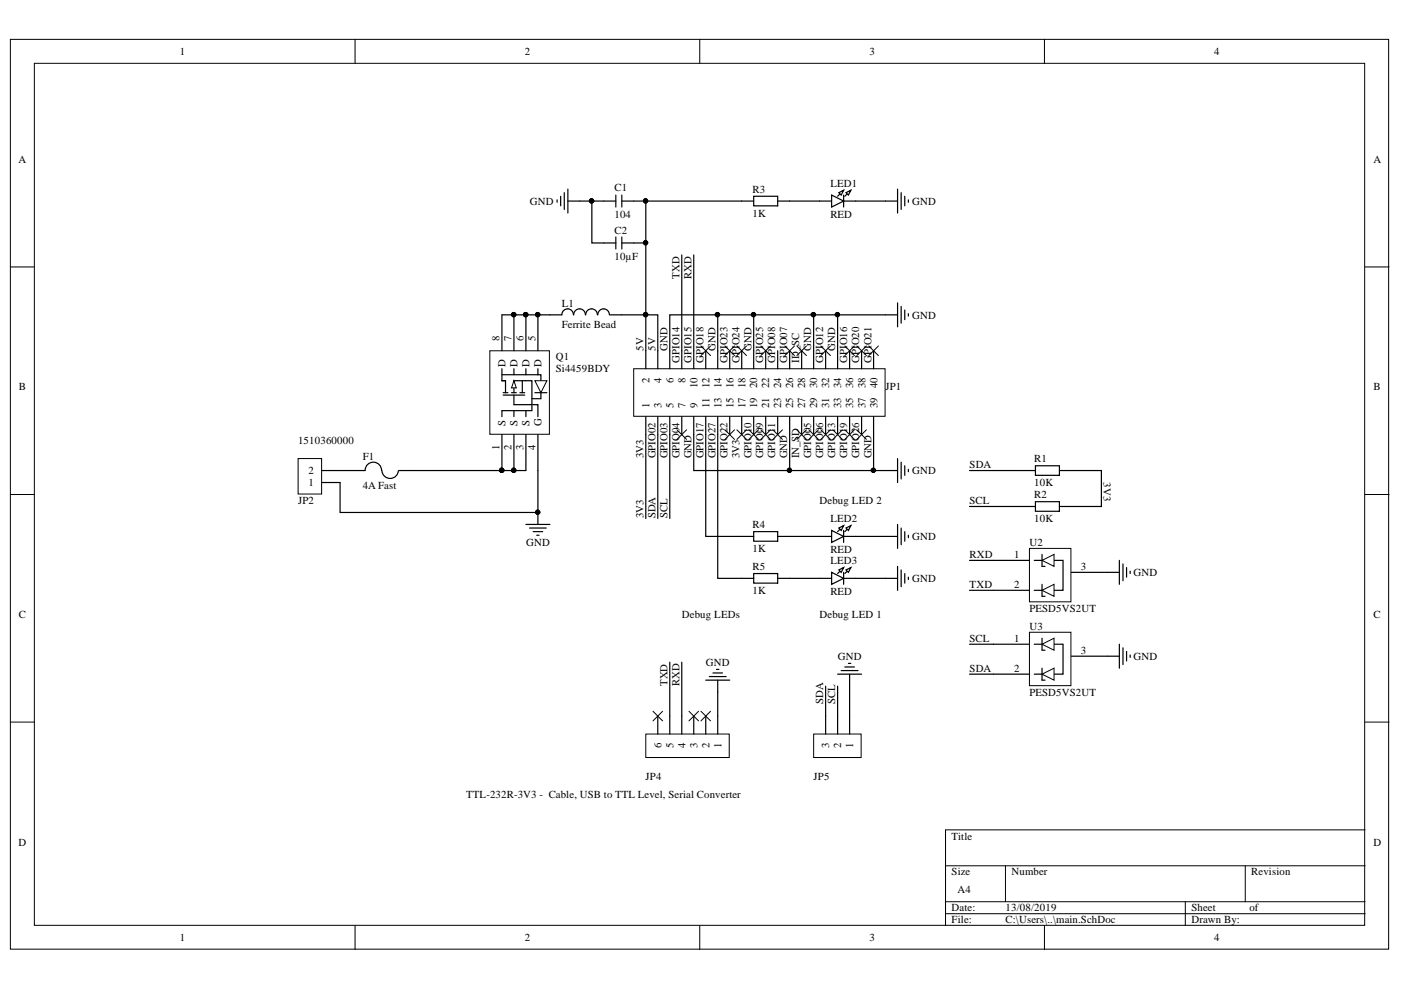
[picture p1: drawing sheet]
<svg xmlns="http://www.w3.org/2000/svg" width="297mm" height="210mm" viewBox="0 0 297 210" stroke-linecap="round" stroke-linejoin="round" font-family="sans-serif">
<defs><g id="words">
<g font-size="2.3">
<text x="38.2" y="11.7">1</text>
<text x="111.2" y="11.7">2</text>
<text x="184.3" y="11.7">3</text>
<text x="257.4" y="11.7">4</text>
<text x="3.9" y="34.5">A</text>
<text x="291.2" y="34.5">A</text>
<text x="130.3" y="40.6">C1</text>
<text x="159.6" y="40.8">R3</text>
<text x="176" y="39.6">LED1</text>
<text x="112.3" y="43.4">GND</text>
<text x="130.3" y="46.2">104</text>
<text x="159.6" y="46">1K</text>
<text x="176" y="46.2">RED</text>
<text x="193.4" y="43.4">GND</text>
<text x="130.3" y="49.5">C2</text>
<text x="130.3" y="55.1">10µF</text>
<text x="144.1" y="59.2" transform="rotate(-90 144.1 59.2)">TXD</text>
<text x="146.6" y="59.2" transform="rotate(-90 146.6 59.2)">RXD</text>
<text x="119.1" y="65">L1</text>
<text x="119.1" y="69.6">Ferrite Bead</text>
<text x="193.4" y="67.5">GND</text>
<text x="105.9" y="72.4" transform="rotate(-90 105.9 72.4)">8</text>
<text x="107.2" y="77.8" transform="rotate(-90 107.2 77.8)">D</text>
<text x="108.5" y="72.4" transform="rotate(-90 108.5 72.4)">7</text>
<text x="109.7" y="77.8" transform="rotate(-90 109.7 77.8)">D</text>
<text x="111" y="72.4" transform="rotate(-90 111 72.4)">6</text>
<text x="112.3" y="77.8" transform="rotate(-90 112.3 77.8)">D</text>
<text x="113.5" y="72.4" transform="rotate(-90 113.5 72.4)">5</text>
<text x="114.8" y="77.8" transform="rotate(-90 114.8 77.8)">D</text>
<text x="117.8" y="76.4">Q1</text>
<text x="136.5" y="74.4" transform="rotate(-90 136.5 74.4)">5V</text>
<text x="139" y="74.4" transform="rotate(-90 139 74.4)">5V</text>
<text x="141.5" y="74.4" transform="rotate(-90 141.5 74.4)">GND</text>
<text x="144.1" y="76.9" transform="rotate(-90 144.1 76.9)">GPIO14</text>
<text x="146.6" y="76.9" transform="rotate(-90 146.6 76.9)">GPIO15</text>
<text x="149.1" y="76.9" transform="rotate(-90 149.1 76.9)">GPIO18</text>
<text x="151.7" y="74.4" transform="rotate(-90 151.7 74.4)">GND</text>
<text x="154.2" y="76.9" transform="rotate(-90 154.2 76.9)">GPIO23</text>
<text x="156.8" y="76.9" transform="rotate(-90 156.8 76.9)">GPIO24</text>
<text x="159.3" y="74.4" transform="rotate(-90 159.3 74.4)">GND</text>
<text x="161.8" y="76.9" transform="rotate(-90 161.8 76.9)">GPIO25</text>
<text x="164.4" y="76.9" transform="rotate(-90 164.4 76.9)">GPIO08</text>
<text x="166.9" y="76.9" transform="rotate(-90 166.9 76.9)">GPIO07</text>
<text x="169.4" y="76.9" transform="rotate(-90 169.4 76.9)">ID_SC</text>
<text x="172" y="74.4" transform="rotate(-90 172 74.4)">GND</text>
<text x="174.5" y="76.9" transform="rotate(-90 174.5 76.9)">GPIO12</text>
<text x="177.1" y="74.4" transform="rotate(-90 177.1 74.4)">GND</text>
<text x="179.6" y="76.9" transform="rotate(-90 179.6 76.9)">GPIO16</text>
<text x="182.1" y="76.9" transform="rotate(-90 182.1 76.9)">GPIO20</text>
<text x="184.8" y="76.9" transform="rotate(-90 184.8 76.9)">GPIO21</text>
<text x="4" y="82.8">B</text>
<text x="117.8" y="78.9">Si4459BDY</text>
<text x="137.7" y="81.1" transform="rotate(-90 137.7 81.1)">2</text>
<text x="140.3" y="81.1" transform="rotate(-90 140.3 81.1)">4</text>
<text x="142.8" y="81.1" transform="rotate(-90 142.8 81.1)">6</text>
<text x="145.3" y="81.1" transform="rotate(-90 145.3 81.1)">8</text>
<text x="147.9" y="82.2" transform="rotate(-90 147.9 82.2)">10</text>
<text x="150.4" y="82.2" transform="rotate(-90 150.4 82.2)">12</text>
<text x="153" y="82.2" transform="rotate(-90 153 82.2)">14</text>
<text x="155.5" y="82.2" transform="rotate(-90 155.5 82.2)">16</text>
<text x="158" y="82.2" transform="rotate(-90 158 82.2)">18</text>
<text x="160.6" y="82.2" transform="rotate(-90 160.6 82.2)">20</text>
<text x="163.1" y="82.2" transform="rotate(-90 163.1 82.2)">22</text>
<text x="165.6" y="82.2" transform="rotate(-90 165.6 82.2)">24</text>
<text x="168.2" y="82.2" transform="rotate(-90 168.2 82.2)">26</text>
<text x="170.7" y="82.2" transform="rotate(-90 170.7 82.2)">28</text>
<text x="173.3" y="82.2" transform="rotate(-90 173.3 82.2)">30</text>
<text x="175.8" y="82.2" transform="rotate(-90 175.8 82.2)">32</text>
<text x="178.3" y="82.2" transform="rotate(-90 178.3 82.2)">34</text>
<text x="180.9" y="82.2" transform="rotate(-90 180.9 82.2)">36</text>
<text x="183.5" y="82.2" transform="rotate(-90 183.5 82.2)">38</text>
<text x="186" y="82.2" transform="rotate(-90 186 82.2)">40</text>
<text x="187.7" y="82.8">JP1</text>
<text x="291.2" y="82.8">B</text>
<text x="137.7" y="86.6" transform="rotate(-90 137.7 86.6)">1</text>
<text x="140.3" y="86.6" transform="rotate(-90 140.3 86.6)">3</text>
<text x="142.8" y="86.6" transform="rotate(-90 142.8 86.6)">5</text>
<text x="145.3" y="86.6" transform="rotate(-90 145.3 86.6)">7</text>
<text x="147.9" y="86.6" transform="rotate(-90 147.9 86.6)">9</text>
<text x="150.4" y="86.6" transform="rotate(-90 150.4 86.6)">11</text>
<text x="153" y="86.6" transform="rotate(-90 153 86.6)">13</text>
<text x="155.5" y="86.6" transform="rotate(-90 155.5 86.6)">15</text>
<text x="158" y="86.6" transform="rotate(-90 158 86.6)">17</text>
<text x="160.6" y="86.6" transform="rotate(-90 160.6 86.6)">19</text>
<text x="163.1" y="86.6" transform="rotate(-90 163.1 86.6)">21</text>
<text x="165.6" y="86.6" transform="rotate(-90 165.6 86.6)">23</text>
<text x="168.2" y="86.6" transform="rotate(-90 168.2 86.6)">25</text>
<text x="170.7" y="86.6" transform="rotate(-90 170.7 86.6)">27</text>
<text x="173.3" y="86.6" transform="rotate(-90 173.3 86.6)">29</text>
<text x="175.8" y="86.6" transform="rotate(-90 175.8 86.6)">31</text>
<text x="178.3" y="86.6" transform="rotate(-90 178.3 86.6)">33</text>
<text x="180.9" y="86.6" transform="rotate(-90 180.9 86.6)">35</text>
<text x="183.5" y="86.6" transform="rotate(-90 183.5 86.6)">37</text>
<text x="186" y="86.6" transform="rotate(-90 186 86.6)">39</text>
<text x="63.2" y="94.2">1510360000</text>
<text x="105.9" y="95.3" transform="rotate(-90 105.9 95.3)">1</text>
<text x="107.2" y="90.4" transform="rotate(-90 107.2 90.4)">S</text>
<text x="108.5" y="95.3" transform="rotate(-90 108.5 95.3)">2</text>
<text x="109.7" y="90.4" transform="rotate(-90 109.7 90.4)">S</text>
<text x="111" y="95.3" transform="rotate(-90 111 95.3)">3</text>
<text x="112.3" y="90.4" transform="rotate(-90 112.3 90.4)">S</text>
<text x="113.5" y="95.3" transform="rotate(-90 113.5 95.3)">4</text>
<text x="114.8" y="90.4" transform="rotate(-90 114.8 90.4)">G</text>
<text x="65.4" y="100.5">2</text>
<text x="76.9" y="97.5">F1</text>
<text x="136.5" y="97.2" transform="rotate(-90 136.5 97.2)">3V3</text>
<text x="139" y="97.2" transform="rotate(-90 139 97.2)">GPIO02</text>
<text x="141.5" y="97.2" transform="rotate(-90 141.5 97.2)">GPIO03</text>
<text x="144.1" y="97.2" transform="rotate(-90 144.1 97.2)">GPIO04</text>
<text x="146.6" y="97.2" transform="rotate(-90 146.6 97.2)">GND</text>
<text x="149.1" y="97.2" transform="rotate(-90 149.1 97.2)">GPIO17</text>
<text x="151.7" y="97.2" transform="rotate(-90 151.7 97.2)">GPIO27</text>
<text x="154.2" y="97.2" transform="rotate(-90 154.2 97.2)">GPIO22</text>
<text x="156.8" y="97.2" transform="rotate(-90 156.8 97.2)">3V3</text>
<text x="159.3" y="97.2" transform="rotate(-90 159.3 97.2)">GPIO10</text>
<text x="161.8" y="97.2" transform="rotate(-90 161.8 97.2)">GPIO09</text>
<text x="164.4" y="97.2" transform="rotate(-90 164.4 97.2)">GPIO11</text>
<text x="166.9" y="97.2" transform="rotate(-90 166.9 97.2)">GND</text>
<text x="169.4" y="97.2" transform="rotate(-90 169.4 97.2)">IN_SD</text>
<text x="172" y="97.2" transform="rotate(-90 172 97.2)">GPIO05</text>
<text x="174.5" y="97.2" transform="rotate(-90 174.5 97.2)">GPIO06</text>
<text x="177.1" y="97.2" transform="rotate(-90 177.1 97.2)">GPIO13</text>
<text x="179.6" y="97.2" transform="rotate(-90 179.6 97.2)">GPIO19</text>
<text x="182.1" y="97.2" transform="rotate(-90 182.1 97.2)">GPIO26</text>
<text x="184.8" y="97.2" transform="rotate(-90 184.8 97.2)">GND</text>
<text x="193.4" y="100.5">GND</text>
<text x="205.6" y="99.2">SDA</text>
<text x="219.3" y="98">R1</text>
<text x="63.2" y="106.9">JP2</text>
<text x="65.4" y="103">1</text>
<text x="76.9" y="103.6">4A Fast</text>
<text x="173.8" y="106.9">Debug LED 2</text>
<text x="205.6" y="106.9">SCL</text>
<text x="219.3" y="103">10K</text>
<text x="219.3" y="105.7">R2</text>
<text x="234" y="102.3" transform="rotate(90 234 102.3)">3V3</text>
<text x="136.5" y="109.9" transform="rotate(-90 136.5 109.9)">3V3</text>
<text x="139" y="109.9" transform="rotate(-90 139 109.9)">SDA</text>
<text x="141.5" y="109.9" transform="rotate(-90 141.5 109.9)">SCL</text>
<text x="159.6" y="112">R4</text>
<text x="176" y="110.7">LED2</text>
<text x="219.3" y="110.7">10K</text>
<text x="111.6" y="115.8">GND</text>
<text x="159.6" y="117.1">1K</text>
<text x="176" y="117.3">RED</text>
<text x="176" y="119.6">LED3</text>
<text x="193.4" y="114.5">GND</text>
<text x="205.6" y="118.3">RXD</text>
<text x="215" y="118.3">1</text>
<text x="218.3" y="115.8">U2</text>
<text x="159.6" y="120.9">R5</text>
<text x="159.6" y="125.9">1K</text>
<text x="193.4" y="123.4">GND</text>
<text x="205.6" y="124.7">TXD</text>
<text x="215" y="124.7">2</text>
<text x="229.2" y="120.9">3</text>
<text x="240.3" y="122.1">GND</text>
<text x="4" y="131">C</text>
<text x="144.6" y="131">Debug LEDs</text>
<text x="173.8" y="131">Debug LED 1</text>
<text x="176" y="126.2">RED</text>
<text x="218.3" y="129.7">PESD5VS2UT</text>
<text x="291.2" y="131">C</text>
<text x="205.6" y="136.1">SCL</text>
<text x="215" y="136.1">1</text>
<text x="218.3" y="133.6">U3</text>
<text x="149.7" y="141.2">GND</text>
<text x="177.7" y="139.9">GND</text>
<text x="205.6" y="142.4">SDA</text>
<text x="215" y="142.4">2</text>
<text x="229.2" y="138.6">3</text>
<text x="240.3" y="139.9">GND</text>
<text x="141.5" y="145.5" transform="rotate(-90 141.5 145.5)">TXD</text>
<text x="144.1" y="145.5" transform="rotate(-90 144.1 145.5)">RXD</text>
<text x="174.5" y="149.3" transform="rotate(-90 174.5 149.3)">SDA</text>
<text x="177.1" y="149.3" transform="rotate(-90 177.1 149.3)">SCL</text>
<text x="218.3" y="147.5">PESD5VS2UT</text>
<text x="140.3" y="158.6" transform="rotate(-90 140.3 158.6)">6</text>
<text x="142.8" y="158.6" transform="rotate(-90 142.8 158.6)">5</text>
<text x="145.3" y="158.6" transform="rotate(-90 145.3 158.6)">4</text>
<text x="147.9" y="158.6" transform="rotate(-90 147.9 158.6)">3</text>
<text x="150.4" y="158.6" transform="rotate(-90 150.4 158.6)">2</text>
<text x="153" y="158.6" transform="rotate(-90 153 158.6)">1</text>
<text x="175.8" y="158.6" transform="rotate(-90 175.8 158.6)">3</text>
<text x="178.3" y="158.6" transform="rotate(-90 178.3 158.6)">2</text>
<text x="180.9" y="158.6" transform="rotate(-90 180.9 158.6)">1</text>
<text x="136.9" y="165.3">JP4</text>
<text x="172.5" y="165.3">JP5</text>
<text x="98.8" y="169.1">TTL-232R-3V3 - Cable, USB to TTL Level, Serial Converter</text>
<text x="3.9" y="179.3">D</text>
<text x="201.8" y="178">Title</text>
<text x="291.2" y="179.3">D</text>
<text x="201.8" y="185.6">Size</text>
<text x="214.5" y="185.6">Number</text>
<text x="265.3" y="185.6">Revision</text>
<text x="203" y="189.4">A4</text>
<text x="201.8" y="193.2">Date:</text>
<text x="201.8" y="195.8">File:</text>
<text x="213.2" y="193.2">13/08/2019</text>
<text x="213.2" y="195.8">C:\Users\..\main.SchDoc</text>
<text x="252.6" y="193.2">Sheet</text>
<text x="252.6" y="195.8">Drawn By:</text>
<text x="264.9" y="193.2">of</text>
<text x="38.2" y="199.6">1</text>
<text x="111.2" y="199.6">2</text>
<text x="184.3" y="199.6">3</text>
<text x="257.4" y="199.6">4</text>
</g>
</g></defs>
<g fill="#fff" stroke="#000" stroke-width=".21">
<path d="M2.2 8.3h292.2v192.9h-292.2z"/>
<path d="M7.3 13.4h282v182.8h-282z"/>
</g>
<g fill="none" stroke="#000" stroke-width=".21">
<path d="M75.3 8.3v5.1M148.4 8.3v5.1M221.4 8.3v5.1M2.2 56.6h5.1M289.4 56.6h5.1M2.2 104.8h5.1M289.4 104.8h5.1M2.2 153.1h5.1M289.4 153.1h5.1M289.4 176h-88.9v20.3M75.3 196.3v5M148.4 196.3v5"/>
<path d="M200.5 183.6h88.9M200.5 191.2h88.9M200.5 193.7h88.9M213.2 183.6v7.6M221.4 196.3v5M251.3 191.2v5.1M264 183.6v7.6"/>
</g>
<path d="M63.2 97.2h5v7.5h-5z" fill="#fff" stroke="#000" stroke-width=".21"/>
<g fill="none" stroke="#000" stroke-width=".25">
<path d="M187.8 66.8h2.5M190.3 64.2v5.1M191.1 65v3.5M191.8 65.7v2.1M192.6 66.5v.5M68.3 99.8h9.1M77.4 99.7a1.74 1.74 0 0 1 1.8-1.7 1.74 1.74 0 0 1 1.7 1.8M81 99.8a1.74 1.74 0 0 0 1.7 1.6 1.74 1.74 0 0 0 1.8-1.6M84.6 99.8h5.3M187.8 99.8h2.5M190.3 97.2v5.1M191.1 98v3.5"/>
<path d="M191.8 98.8v2M192.6 99.5v.5M68.3 102.3h3.8"/>
</g>
<g fill="none" stroke="#000" stroke-width=".21">
<path d="M148.6 73.4l2 2M150.6 73.4l-2 2M161.3 73.4l2.1 2M163.4 73.4l-2.1 2M166.4 73.4l2 2M168.4 73.4l-2 2M168.9 73.4l2.1 2M171 73.4l-2.1 2M174 73.4l2.1 2M176.1 73.4l-2.1 2M179.1 73.4l2.1 2M181.2 73.4l-2.1 2"/>
<path d="M181.7 73.4l2 2M183.7 73.4l-2 2M184.2 73.4l2 2M186.2 73.4l-2 2M156.2 91.1l2.1 2.1M158.3 91.1l-2.1 2.1M168.9 91.1l2.1 2.1M171 91.1l-2.1 2.1M174 91.1l2.1 2.1M176.1 91.1l-2.1 2.1M176.6 91.1l2 2.1M178.6 91.1l-2 2.1"/>
<path d="M179.1 91.1l2.1 2.1M181.2 91.1l-2.1 2.1M181.7 91.1l2 2.1M183.7 91.1l-2 2.1"/>
</g>
<path d="M134.4 78.2h53.3v10.1h-53.3z" fill="#fff" stroke="#000" stroke-width=".21"/>
<g fill="none" stroke="#000" stroke-width=".25">
<path d="M136.9 74.4v3.8M139.5 74.4v3.8M142 74.4v3.8M144.5 74.4v3.8M147.1 74.4v3.8M149.6 74.4v3.8M152.2 74.4v3.8M154.7 74.4v3.8M157.3 74.4v3.8M159.8 74.4v3.8M162.3 74.4v3.8M164.9 74.4v3.8"/>
<path d="M167.4 74.4v3.8M170 74.4v3.8M172.5 74.4v3.8M175.1 74.4v3.8M177.6 74.4v3.8M180.1 74.4v3.8M182.7 74.4v3.8M185.2 74.4v3.8M136.9 88.3v3.8M139.5 88.3v3.8M142 88.3v3.8M144.5 88.3v3.8"/>
<path d="M147.1 88.3v3.8M149.6 88.3v3.8M152.2 88.3v3.8M154.7 88.3v3.8M157.3 88.3v3.8M159.8 88.3v3.8M162.3 88.3v3.8M164.9 88.3v3.8M167.4 88.3v3.8M170 88.3v3.8M172.5 88.3v3.8M175.1 88.3v3.8"/>
<path d="M177.6 88.3v3.8M180.1 88.3v3.8M182.7 88.3v3.8M185.2 88.3v3.8"/>
</g>
<g fill="none" stroke="#000" stroke-width=".21">
<path d="M153.7 73.4l2 2M155.7 73.4l-2 2M156.2 73.4l2.1 2M158.3 73.4l-2.1 2M153.7 91.1l2 2.1M155.7 91.1l-2 2.1M158.8 91.1l2 2.1M160.8 91.1l-2 2.1M161.3 91.1l2.1 2.1M163.4 91.1l-2.1 2.1M163.9 91.1l2 2.1M165.9 91.1l-2 2.1"/>
<path d="M171.5 91.1l2 2.1M173.5 91.1l-2 2.1"/>
</g>
<path d="M103.9 74.4h12.6v17.7h-12.6z" fill="#fff" stroke="#000" stroke-width=".21"/>
<g fill="none" stroke="#000" stroke-width=".25">
<path d="M106.4 78.2v2.5h.8v2.6M106.4 66.8v7.6M109 66.8v7.6M109 78.2v1.3M111.5 66.8v7.6M111.5 78.2v1.3M114 66.8v7.6M114 78.2v1.3h-7.6M106.4 92.1v7.7M106.7 83.8h4.5M106.7 83.3h1M108.5 83.3h1"/>
<path d="M109 83.8v2h5v2.5M109 83.3v-2.6h3.8v6.4h-6.4v1.2M109 87.1v1.2M109 92.1v7.7M110.2 83.3h1M110.7 80.7v2.6M111.5 87.1v1.2M111.5 92.1v7.7M114 92.1v7.7"/>
</g>
<g fill="#000" stroke="#000" stroke-width=".21">
<circle cx="108.9" cy="66.7" r=".46"/>
<circle cx="111.4" cy="66.7" r=".46"/>
<circle cx="114" cy="66.7" r=".46"/>
<circle cx="106.4" cy="99.7" r=".46"/>
<circle cx="108.9" cy="99.7" r=".46"/>
</g>
<path d="M109 80.7l.5 1.5h-1z" fill="#fff"/>
<path d="M109 80.7l.5 1.5h-1z" fill="none" stroke="#000" stroke-width=".21"/>
<path d="M114 79.5h.7v1.2M113.4 83.3h2.6M114.7 83.3v1.2h-1.9" fill="none" stroke="#000" stroke-width=".25"/>
<path d="M113.4 80.7h2.6l-1.3 2.6z" fill="#fff"/>
<path d="M113.4 80.7h2.6l-1.3 2.6z" fill="none" stroke="#000" stroke-width=".21"/>
<g fill="#000" stroke="#000" stroke-width=".21">
<circle cx="108.9" cy="66.7" r=".46"/>
<circle cx="111.4" cy="66.7" r=".46"/>
<circle cx="114" cy="66.7" r=".46"/>
<circle cx="106.4" cy="99.7" r=".46"/>
<circle cx="108.9" cy="99.7" r=".46"/>
</g>
<path d="M218.3 116.3h8.8v11.3h-8.8z" fill="#fff" stroke="#000" stroke-width=".21"/>
<path d="M210.6 118.8h7.7M219.3 118.8h6.1v6.4h-6.1M220.9 117.5v2.6M210.6 125.2h7.7M227.2 121.4h7.6" fill="none" stroke="#000" stroke-width=".25"/>
<path d="M220.9 118.8l2.6-1.3v2.6z" fill="#fff"/>
<path d="M220.9 118.8l2.6-1.3v2.6z" fill="none" stroke="#000" stroke-width=".21"/>
<path d="M220.9 120.1h.7M220.9 123.9v2.5" fill="none" stroke="#000" stroke-width=".25"/>
<path d="M220.9 125.2l2.6-1.3v2.5z" fill="#fff"/>
<path d="M220.9 125.2l2.6-1.3v2.5z" fill="none" stroke="#000" stroke-width=".21"/>
<path d="M220.9 126.4h.7" fill="none" stroke="#000" stroke-width=".25"/>
<path d="M218.3 134.1h8.8v11.3h-8.8z" fill="#fff" stroke="#000" stroke-width=".21"/>
<path d="M210.6 136.6h7.7M219.3 136.6h6.1v6.3h-6.1M220.9 135.3v2.6M227.2 139.1h7.6M210.6 142.9h7.7" fill="none" stroke="#000" stroke-width=".25"/>
<path d="M220.9 136.6l2.6-1.3v2.6z" fill="#fff"/>
<path d="M220.9 136.6l2.6-1.3v2.6z" fill="none" stroke="#000" stroke-width=".21"/>
<path d="M220.9 137.9h.7M220.9 141.7v2.5" fill="none" stroke="#000" stroke-width=".25"/>
<path d="M220.9 142.9l2.6-1.2v2.5z" fill="#fff"/>
<path d="M220.9 142.9l2.6-1.2v2.5z" fill="none" stroke="#000" stroke-width=".21"/>
<g fill="none" stroke="#000" stroke-width=".25">
<path d="M217 99.8h2.5M219.5 98.8h5.1v2h-5.1zM224.6 99.8h2.6M217 107.4h2.5M219.5 106.4h5.1v2h-5.1zM224.6 107.4h2.6M237.3 118.8v5.1M238.1 119.6v3.5M234.8 121.4h2.5M234.8 139.1h2.5M237.3 136.6v5.1M238.1 137.4v3.5"/>
<path d="M238.9 120.3v2.1M238.9 138.1v2M239.6 121.1v.5M239.6 138.9v.5M220.9 144.2h.7"/>
</g>
<path d="M136.9 155.6h17.7v5h-17.7z" fill="#fff" stroke="#000" stroke-width=".21"/>
<path d="M139.5 151.8v3.8M142 151.8v3.8M144.5 151.8v3.8M147.1 151.8v3.8M149.6 151.8v3.8M152.2 151.8v3.8" fill="none" stroke="#000" stroke-width=".25"/>
<path d="M172.5 155.6h10.1v5h-10.1z" fill="#fff" stroke="#000" stroke-width=".21"/>
<g fill="none" stroke="#000" stroke-width=".25">
<path d="M157.3 42.6h2.5M159.8 41.6h5.1v2h-5.1zM164.9 42.6h2.5M173.8 42.6h2.5M178.9 42.6h2.5M187.8 42.6h2.5M190.3 40.1v5.1M191.1 40.9v3.5M191.8 41.6v2M192.6 42.4v.5M116.6 66.8h2.5M121.6 66.8a1.22 1.22 0 0 0-1.3-1.3 1.22 1.22 0 0 0-1.2 1.3"/>
<path d="M124.1 66.8a1.23 1.23 0 0 0-1.2-1.3 1.23 1.23 0 0 0-1.3 1.3M126.7 66.8a1.23 1.23 0 0 0-1.3-1.3 1.23 1.23 0 0 0-1.2 1.3M129.2 66.8a1.22 1.22 0 0 0-1.2-1.3 1.22 1.22 0 0 0-1.2 1.3M129.3 66.8h2.5M111.5 111.2h5.1M112.3 112h3.5M113 112.7h2.1M113.8 113.5h.5M114 108.7v2.5M149.6 144.2h5.1M150.4 143.4h3.6M151.2 142.7h2"/>
<path d="M151.9 141.9h.5M152.2 144.2v2.5M175.1 151.8v3.8M177.6 151.8v3.8M177.6 142.9h5.1M178.4 142.2h3.5M179.1 141.4h2.1M179.9 140.7h.5M180.1 142.9v2.6M180.1 151.8v3.8"/>
</g>
<path d="M138.4 150.8l2.1 2M140.5 150.8l-2.1 2M146.1 150.8l2 2M148.1 150.8l-2 2M148.6 150.8l2 2M150.6 150.8l-2 2" fill="none" stroke="#000" stroke-width=".21"/>
<circle cx="114" cy="108.6" r=".46" fill="#000" stroke="#000" stroke-width=".21"/>
<path d="M176.3 41.4l2.6 1.2-2.6 1.3z" fill="#fff"/>
<path d="M176.3 41.4l2.6 1.2-2.6 1.3zM178.9 40.3l-1.3 1.3M180.4 40.3l-1.3 1.3" fill="none" stroke="#000" stroke-width=".25"/>
<path d="M177.8 40.9l1.1-.6-.5 1.1z" fill="#fff"/>
<path d="M177.8 40.9l1.1-.6-.5 1.1z" fill="none" stroke="#000" stroke-width=".25"/>
<path d="M179.4 40.9l1-.6-.5 1.1z" fill="#fff"/>
<g fill="none" stroke="#000" stroke-width=".25">
<path d="M118.1 42.4v.5M118.9 41.6v2M119.6 40.9v3.5M120.4 42.6h2.5M120.4 40.1v5.1M128 42.6h2.6M128 51.5h2.6M130.6 41.4v2.5M130.6 50.2v2.6M131.8 42.6h2.6M131.8 41.4v2.5M131.8 50.2v2.6"/>
<path d="M131.8 51.5h2.6M178.9 41.4v2.5M179.4 40.9l1-.6-.5 1.1zM157.3 113.7h2.5M159.8 112.7h5.1v2.1h-5.1zM164.9 113.7h2.5M173.8 113.7h2.5M178.9 113.7h2.5M187.8 113.7h2.5M190.3 111.2v5.1M191.1 112v3.5M191.8 112.7v2.1"/>
<path d="M192.6 113.5v.5"/>
</g>
<path d="M176.3 112.5l2.6 1.2-2.6 1.3z" fill="#fff"/>
<path d="M176.3 112.5l2.6 1.2-2.6 1.3zM178.9 111.4l-1.3 1.3M180.4 111.4l-1.3 1.3" fill="none" stroke="#000" stroke-width=".25"/>
<path d="M177.8 112l1.1-.6-.5 1.1z" fill="#fff"/>
<path d="M177.8 112l1.1-.6-.5 1.1z" fill="none" stroke="#000" stroke-width=".25"/>
<path d="M179.4 112l1-.6-.5 1.1z" fill="#fff"/>
<path d="M178.9 112.5v2.5M179.4 112l1-.6-.5 1.1zM157.3 122.6h2.5M159.8 121.6h5.1v2h-5.1zM164.9 122.6h2.5M173.8 122.6h2.5M178.9 122.6h2.5M187.8 122.6h2.5M190.3 120.1v5.1M191.1 120.8v3.6M191.8 121.6v2M192.6 122.4v.5" fill="none" stroke="#000" stroke-width=".25"/>
<path d="M176.3 121.4l2.6 1.2-2.6 1.3z" fill="#fff"/>
<path d="M176.3 121.4l2.6 1.2-2.6 1.3zM178.9 120.3l-1.3 1.3M180.4 120.3l-1.3 1.3" fill="none" stroke="#000" stroke-width=".25"/>
<path d="M177.8 120.8l1.1-.5-.5 1.1z" fill="#fff"/>
<path d="M177.8 120.8l1.1-.5-.5 1.1z" fill="none" stroke="#000" stroke-width=".25"/>
<path d="M179.4 120.8l1-.5-.5 1.1z" fill="#fff"/>
<g fill="none" stroke="#000" stroke-width=".25">
<path d="M122.9 42.6h2.6v8.9h2.5M125.5 42.6h2.5M134.4 42.6h2.5M134.4 51.5h2.5M144.5 54.1v20.3M147.1 54.1v20.3M157.3 42.6h-20.4v31.8M167.4 42.6h6.4M181.4 42.6h6.4M106.4 66.8h10.2M131.8 66.8h7.7v7.6M152.2 66.8h-10.2v7.6"/>
<path d="M159.8 66.8h-7.6v7.6M172.5 66.8h-12.7v7.6M177.6 66.8h-5.1v7.6M187.8 66.8h-10.2v7.6M89.9 99.8h21.6M114 99.8v8.9h-41.9v-6.4M136.9 92.1v17.8M139.5 92.1v17.8M142 92.1v17.8M147.1 92.1v7.7h38.1M149.6 92.1v21.6h7.7M152.2 92.1v30.5h5.1"/>
<path d="M167.4 92.1v7.7M185.2 92.1v7.7h2.6M205.6 99.8h11.4M227.2 99.8h6.3v7.6h-6.3M167.4 113.7h6.4M181.4 113.7h6.4M205.6 118.8h5M205.6 107.4h11.4M167.4 122.6h6.4M178.9 121.4v2.5M179.4 120.8l1-.5-.5 1.1zM181.4 122.6h6.4"/>
<path d="M205.6 125.2h5M205.6 136.6h5M142 140.4v11.4M144.5 140.4v11.4M152.2 146.7v5.1M175.1 145.5v6.3M177.6 145.5v6.3M180.1 145.5v6.3M205.6 142.9h5"/>
</g>
<g fill="#000" stroke="#000" stroke-width=".21">
<circle cx="125.4" cy="42.6" r=".47"/>
<circle cx="136.9" cy="42.6" r=".46"/>
<circle cx="136.9" cy="51.5" r=".46"/>
<circle cx="108.9" cy="66.7" r=".46"/>
<circle cx="111.4" cy="66.7" r=".46"/>
<circle cx="114" cy="66.7" r=".46"/>
<circle cx="136.9" cy="66.7" r=".46"/>
<circle cx="152.1" cy="66.7" r=".46"/>
<circle cx="159.7" cy="66.7" r=".46"/>
<circle cx="172.5" cy="66.7" r=".46"/>
<circle cx="177.5" cy="66.7" r=".46"/>
<circle cx="106.4" cy="99.7" r=".46"/>
<circle cx="108.9" cy="99.7" r=".46"/>
<circle cx="167.4" cy="99.7" r=".46"/>
<circle cx="185.2" cy="99.7" r=".46"/>
<circle cx="114" cy="108.6" r=".46"/>
</g>
<path d="M143.5 91.1l2.1 2.1M145.6 91.1l-2.1 2.1" fill="none" stroke="#000" stroke-width=".21"/>
<use href="#words"/>
</svg>
